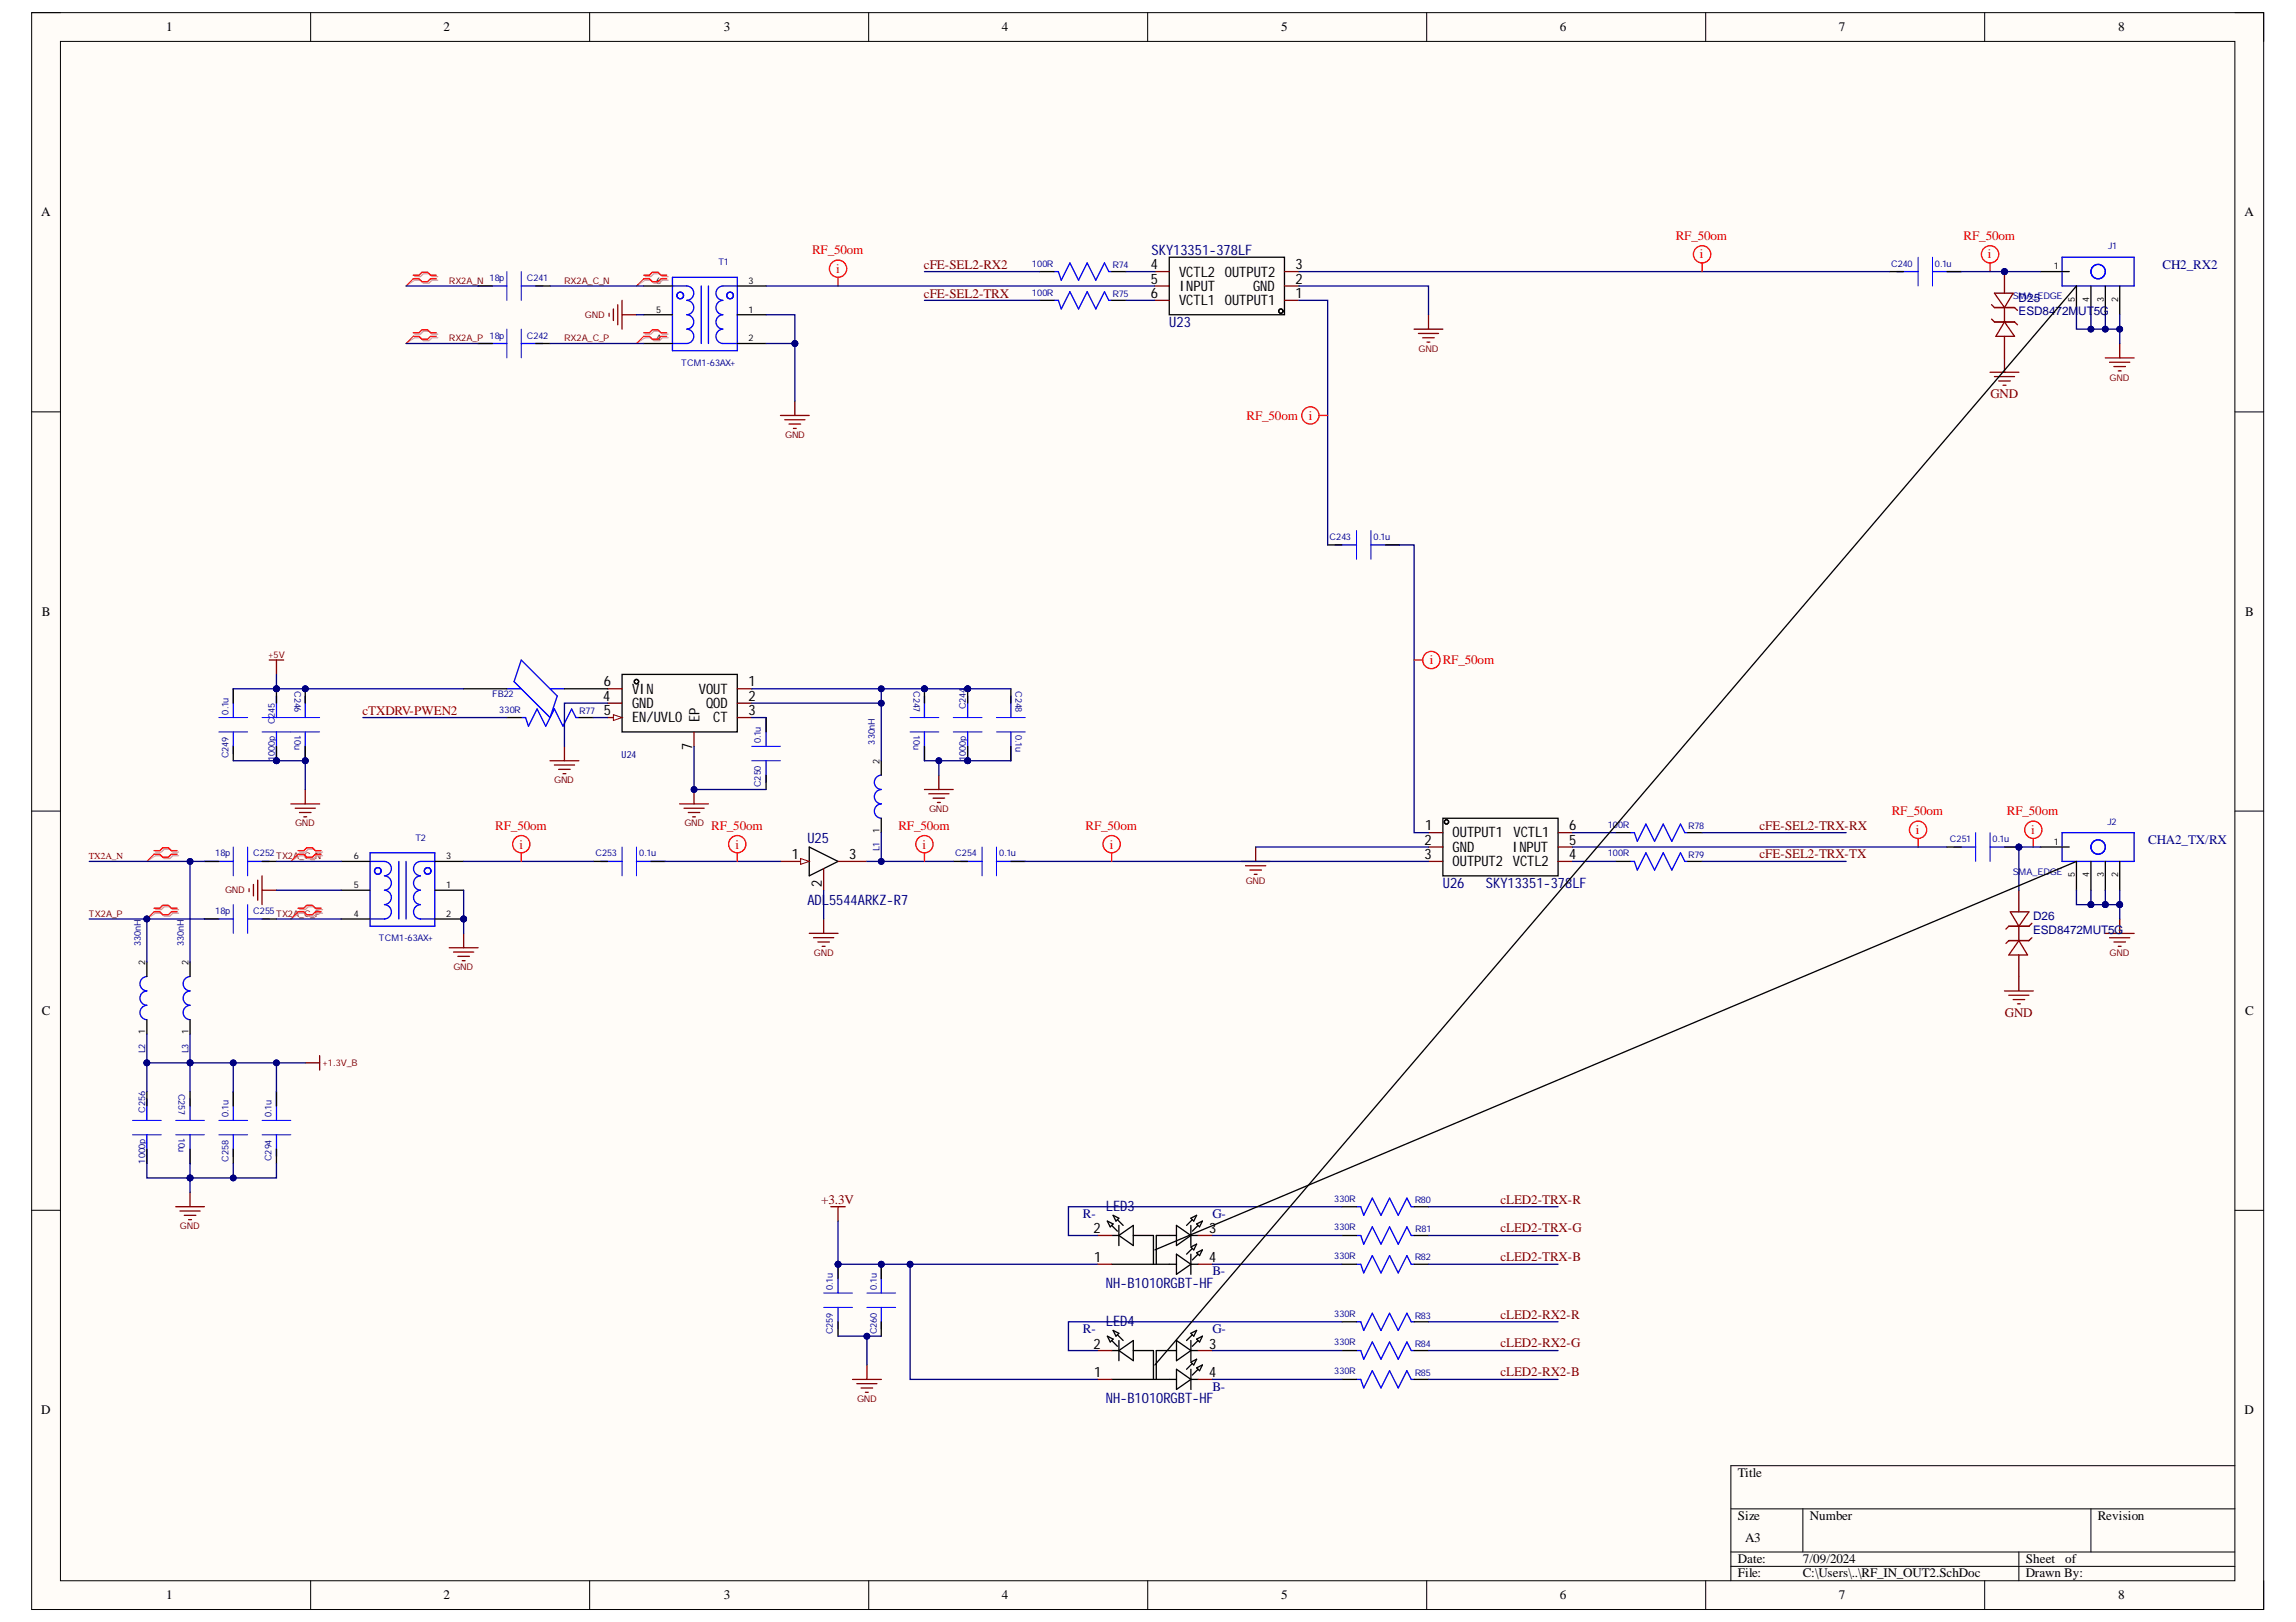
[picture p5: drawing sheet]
<svg xmlns="http://www.w3.org/2000/svg" width="297mm" height="210mm" viewBox="0 0 297 210" stroke-linecap="round" stroke-linejoin="round" font-family="sans-serif">
<defs><g id="words">
<g font-size="1.9">
<text x="148.9" y="34.9">4</text>
<text x="152.5" y="35.8">VCTL2 OUTPUT2</text>
<text x="167.6" y="34.9">3</text>
<text x="148.9" y="36.7">5</text>
<text x="148.9" y="38.6">6</text>
<text x="152.5" y="37.7">INPUT</text>
<text x="152.5" y="39.5">VCTL1 OUTPUT1</text>
<text x="162.1" y="37.7">GND</text>
<text x="167.6" y="38.6">1</text>
<text x="167.6" y="36.7">2</text>
<text x="78.1" y="88.8">6</text>
<text x="81.8" y="89.8">VIN</text>
<text x="90.4" y="89.8">VOUT</text>
<text x="96.8" y="88.8">1</text>
<text x="78.1" y="90.7">4</text>
<text x="78.1" y="92.6">5</text>
<text x="81.8" y="91.6">GND</text>
<text x="81.8" y="93.5">EN/UVLO</text>
<text x="90.5" y="93.4" transform="rotate(-90 90.5 93.4)">EP</text>
<text x="91.3" y="91.6">QOD</text>
<text x="92.3" y="93.5">CT</text>
<text x="96.8" y="90.7">2</text>
<text x="96.8" y="92.6">3</text>
<text x="89.6" y="97" transform="rotate(-90 89.6 97)">7</text>
<text x="184.4" y="107.4">1</text>
<text x="203" y="107.4">6</text>
<text x="102.4" y="111.2">1</text>
<text x="109.9" y="111.2">3</text>
<text x="184.3" y="109.3">2</text>
<text x="184.3" y="111.2">3</text>
<text x="187.9" y="108.4">OUTPUT1</text>
<text x="187.9" y="110.2">GND</text>
<text x="187.9" y="112.1">OUTPUT2 VCTL2</text>
<text x="195.6" y="110.2">INPUT</text>
<text x="195.8" y="108.4">VCTL1</text>
<text x="203" y="111.2">4</text>
<text x="203" y="109.3">5</text>
<text x="106.3" y="114.7" transform="rotate(-90 106.3 114.7)">2</text>
<text x="141.5" y="159.6">2</text>
<text x="156.4" y="159.6">3</text>
<text x="141.5" y="163.3">1</text>
<text x="156.4" y="163.3">4</text>
<text x="141.5" y="174.5">2</text>
<text x="141.5" y="178.3">1</text>
<text x="156.4" y="174.5">3</text>
<text x="156.4" y="178.3">4</text>
</g>
<g font-size="1.9" fill="#000080">
<text x="149" y="33">SKY13351-378LF</text>
<text x="151.3" y="42.3">U23</text>
<text x="104.5" y="109.1">U25</text>
<text x="104.5" y="117.2">ADL5544ARKZ-R7</text>
<text x="186.7" y="114.9">U26</text>
<text x="192.2" y="114.9">SKY13351-378LF</text>
<text x="143.1" y="156.8">LED3</text>
<text x="143.1" y="166.7">NH-B1010RGBT-HF</text>
<text x="143.1" y="171.7">LED4</text>
<text x="143.1" y="181.6">NH-B1010RGBT-HF</text>
</g>
<g font-size="1.7">
<text x="21.5" y="4.1">1</text>
<text x="57.4" y="4.1">2</text>
<text x="93.6" y="4.1">3</text>
<text x="129.6" y="4.1">4</text>
<text x="165.8" y="4.1">5</text>
<text x="201.8" y="4.1">6</text>
<text x="237.9" y="4.1">7</text>
<text x="274" y="4.1">8</text>
<text x="5.3" y="28">A</text>
<text x="290.4" y="28">A</text>
<text x="5.4" y="79.7">B</text>
<text x="290.4" y="79.7">B</text>
<text x="5.4" y="131.3">C</text>
<text x="290.4" y="131.3">C</text>
<text x="5.3" y="183">D</text>
<text x="290.4" y="183">D</text>
<text x="224.8" y="191.1">Title</text>
<text x="224.8" y="196.7">Size</text>
<text x="234.2" y="196.7">Number</text>
<text x="271.4" y="196.7">Revision</text>
<text x="224.8" y="202.3">Date:</text>
<text x="225.8" y="199.5">A3</text>
<text x="233.2" y="202.3">7/09/2024</text>
<text x="262.1" y="202.3">Sheet</text>
<text x="267.2" y="202.3">of</text>
<text x="21.5" y="206.9">1</text>
<text x="57.4" y="206.9">2</text>
<text x="93.6" y="206.9">3</text>
<text x="129.6" y="206.9">4</text>
<text x="165.8" y="206.9">5</text>
<text x="201.8" y="206.9">6</text>
<text x="224.8" y="204.1">File:</text>
<text x="233.2" y="204.1">C:\Users\..\RF_IN_OUT2.SchDoc</text>
<text x="237.9" y="206.9">7</text>
<text x="262.1" y="204.1">Drawn By:</text>
<text x="274" y="206.9">8</text>
</g>
<g font-size="1.7" fill="#f00">
<text x="105.1" y="32.9">RF_50om</text>
<text x="108.2" y="35.3">i</text>
<text x="216.8" y="31.1">RF_50om</text>
<text x="219.9" y="33.4">i</text>
<text x="254" y="31.1">RF_50om</text>
<text x="257.2" y="33.4">i</text>
<text x="161.3" y="54.3">RF_50om</text>
<text x="169.3" y="54.3">i</text>
<text x="185" y="86">i</text>
<text x="186.7" y="86">RF_50om</text>
<text x="64.1" y="107.4">RF_50om</text>
<text x="92" y="107.4">RF_50om</text>
<text x="116.2" y="107.4">RF_50om</text>
<text x="140.4" y="107.4">RF_50om</text>
<text x="244.7" y="105.5">RF_50om</text>
<text x="247.9" y="108">i</text>
<text x="259.6" y="105.5">RF_50om</text>
<text x="262.8" y="108">i</text>
<text x="67.2" y="109.8">i</text>
<text x="95.2" y="109.8">i</text>
<text x="119.4" y="109.8">i</text>
<text x="143.6" y="109.8">i</text>
</g>
<g font-size="1.7" fill="#800000">
<text x="119.5" y="34.8">cFE-SEL2-RX2</text>
<text x="119.5" y="38.5">cFE-SEL2-TRX</text>
<text x="257.5" y="51.5">GND</text>
<text x="227.6" y="107.4">cFE-SEL2-TRX-RX</text>
<text x="227.6" y="111.1">cFE-SEL2-TRX-TX</text>
<text x="259.4" y="131.6">GND</text>
<text x="106.2" y="155.8">+3.3V</text>
<text x="194.1" y="155.8">cLED2-TRX-R</text>
<text x="194.1" y="159.5">cLED2-TRX-G</text>
<text x="194.1" y="163.2">cLED2-TRX-B</text>
<text x="194.1" y="170.6">cLED2-RX2-R</text>
<text x="194.1" y="174.4">cLED2-RX2-G</text>
<text x="194.1" y="178.1">cLED2-RX2-B</text>
</g>
<g font-size="1.7" fill="#000080">
<text x="279.8" y="34.8">CH2_RX2</text>
<text x="277.9" y="109.2">CHA2_TX/RX</text>
<text x="140.1" y="157.6">R-</text>
<text x="156.9" y="157.6">G-</text>
<text x="156.9" y="165.1">B-</text>
<text x="140.1" y="172.5">R-</text>
<text x="156.9" y="172.5">G-</text>
<text x="156.9" y="179.9">B-</text>
</g>
<text font-size="1.7" fill="#980000" x="46.9" y="92.5">cTXDRV-PWEN2</text>
<g font-size="1.5" fill="#000080">
<text x="261.2" y="39.1">D25</text>
<text x="261.2" y="40.8">ESD8472MUT5G</text>
<text x="263" y="119.1">D26</text>
<text x="263" y="120.8">ESD8472MUT5G</text>
</g>
<text font-size="1.3" fill="#000080" x="80.4" y="98.1">U24</text>
<g font-size="1.2" fill="#000080">
<text x="92.9" y="34.4">T1</text>
<text x="133.5" y="34.5">100R</text>
<text x="143.9" y="34.7">R74</text>
<text x="244.6" y="34.5">C240</text>
<text x="250.3" y="34.5">0.1u</text>
<text x="272.8" y="32.2">J1</text>
<text x="63.3" y="36.4">18p</text>
<text x="68.1" y="36.4">C241</text>
<text x="133.5" y="38.2">100R</text>
<text x="143.9" y="38.4">R75</text>
<text x="260.4" y="38.8">SMA_EDGE</text>
<text x="63.3" y="43.8">18p</text>
<text x="68.1" y="43.8">C242</text>
<text x="88.1" y="47.4">TCM1-63AX+</text>
<text x="172" y="69.9">C243</text>
<text x="177.7" y="69.9">0.1u</text>
<text x="38.1" y="89.4" transform="rotate(90 38.1 89.4)">C246</text>
<text x="118.2" y="89.4" transform="rotate(90 118.2 89.4)">C247</text>
<text x="131.4" y="89.4" transform="rotate(90 131.4 89.4)">C248</text>
<text x="29.5" y="92.5" transform="rotate(-90 29.5 92.5)">0.1u</text>
<text x="35.6" y="93.7" transform="rotate(-90 35.6 93.7)">C245</text>
<text x="38.1" y="95.1" transform="rotate(90 38.1 95.1)">10u</text>
<text x="63.7" y="90.2">FB22</text>
<text x="64.6" y="92.2">330R</text>
<text x="74.9" y="92.4">R77</text>
<text x="118.2" y="95.1" transform="rotate(90 118.2 95.1)">10u</text>
<text x="124.9" y="91.8" transform="rotate(-90 124.9 91.8)">C244</text>
<text x="131.4" y="95.1" transform="rotate(90 131.4 95.1)">0.1u</text>
<text x="29.5" y="98.1" transform="rotate(-90 29.5 98.1)">C249</text>
<text x="35.6" y="98.5" transform="rotate(-90 35.6 98.5)">1000p</text>
<text x="98.5" y="101.9" transform="rotate(-90 98.5 101.9)">C250</text>
<text x="98.5" y="96.2" transform="rotate(-90 98.5 96.2)">0.1u</text>
<text x="113.2" y="96.4" transform="rotate(-90 113.2 96.4)">330nH</text>
<text x="124.9" y="98.5" transform="rotate(-90 124.9 98.5)">1000p</text>
<text x="208" y="107.1">100R</text>
<text x="218.4" y="107.3">R78</text>
<text x="272.7" y="106.8">J2</text>
<text x="27.9" y="110.8">18p</text>
<text x="32.8" y="110.8">C252</text>
<text x="53.8" y="108.8">T2</text>
<text x="77" y="110.8">C253</text>
<text x="82.7" y="110.8">0.1u</text>
<text x="113.8" y="110.2" transform="rotate(-90 113.8 110.2)">L1</text>
<text x="123.6" y="110.8">C254</text>
<text x="129.3" y="110.8">0.1u</text>
<text x="208" y="110.8">100R</text>
<text x="218.4" y="111">R79</text>
<text x="252.3" y="109">C251</text>
<text x="257.8" y="109">0.1u</text>
<text x="260.4" y="113.3">SMA_EDGE</text>
<text x="27.9" y="118.3">18p</text>
<text x="32.8" y="118.3">C255</text>
<text x="18.2" y="122.4" transform="rotate(-90 18.2 122.4)">330nH</text>
<text x="23.8" y="122.4" transform="rotate(-90 23.8 122.4)">330nH</text>
<text x="49" y="121.8">TCM1-63AX+</text>
<text x="18.8" y="136.3" transform="rotate(-90 18.8 136.3)">L2</text>
<text x="24.4" y="136.3" transform="rotate(-90 24.4 136.3)">L3</text>
<text x="18.8" y="144" transform="rotate(-90 18.8 144)">C256</text>
<text x="23.1" y="141.5" transform="rotate(90 23.1 141.5)">C257</text>
<text x="23.1" y="147.2" transform="rotate(90 23.1 147.2)">10u</text>
<text x="29.5" y="144.6" transform="rotate(-90 29.5 144.6)">0.1u</text>
<text x="35.1" y="144.6" transform="rotate(-90 35.1 144.6)">0.1u</text>
<text x="18.8" y="150.6" transform="rotate(-90 18.8 150.6)">1000p</text>
<text x="29.5" y="150.3" transform="rotate(-90 29.5 150.3)">C258</text>
<text x="35.1" y="150.3" transform="rotate(-90 35.1 150.3)">C294</text>
<text x="172.6" y="155.5">330R</text>
<text x="183" y="155.7">R80</text>
<text x="172.6" y="159.2">330R</text>
<text x="183.1" y="159.4">R81</text>
<text x="107.8" y="166.9" transform="rotate(-90 107.8 166.9)">0.1u</text>
<text x="113.4" y="166.9" transform="rotate(-90 113.4 166.9)">0.1u</text>
<text x="172.6" y="162.9">330R</text>
<text x="183" y="163.1">R82</text>
<text x="107.8" y="172.7" transform="rotate(-90 107.8 172.7)">C259</text>
<text x="113.4" y="172.7" transform="rotate(-90 113.4 172.7)">C260</text>
<text x="172.6" y="170.4">330R</text>
<text x="183" y="170.6">R83</text>
<text x="172.6" y="174.1">330R</text>
<text x="172.6" y="177.8">330R</text>
<text x="183" y="174.4">R84</text>
<text x="183" y="178.1">R85</text>
</g>
<g font-size="1.2">
<text x="265.7" y="34.9">1</text>
<text x="84.9" y="40.4">5</text>
<text x="84.9" y="36.7">6</text>
<text x="96.8" y="36.7">3</text>
<text x="96.8" y="40.4">1</text>
<text x="268.4" y="39.1" transform="rotate(-90 268.4 39.1)">5</text>
<text x="270.3" y="39.1" transform="rotate(-90 270.3 39.1)">4</text>
<text x="272.2" y="39.1" transform="rotate(-90 272.2 39.1)">3</text>
<text x="274" y="39.1" transform="rotate(-90 274 39.1)">2</text>
<text x="84.9" y="44.2">4</text>
<text x="96.8" y="44.2">2</text>
<text x="113.8" y="98.8" transform="rotate(-90 113.8 98.8)">2</text>
<text x="113.8" y="107.8" transform="rotate(-90 113.8 107.8)">1</text>
<text x="45.8" y="111.2">6</text>
<text x="57.7" y="111.2">3</text>
<text x="265.7" y="109.3">1</text>
<text x="268.4" y="113.5" transform="rotate(-90 268.4 113.5)">5</text>
<text x="270.3" y="113.5" transform="rotate(-90 270.3 113.5)">4</text>
<text x="272.2" y="113.5" transform="rotate(-90 272.2 113.5)">3</text>
<text x="274" y="113.5" transform="rotate(-90 274 113.5)">2</text>
<text x="45.8" y="118.7">4</text>
<text x="45.8" y="115">5</text>
<text x="57.7" y="115">1</text>
<text x="57.7" y="118.7">2</text>
<text x="18.8" y="124.9" transform="rotate(-90 18.8 124.9)">2</text>
<text x="24.4" y="124.9" transform="rotate(-90 24.4 124.9)">2</text>
<text x="18.8" y="133.8" transform="rotate(-90 18.8 133.8)">1</text>
<text x="24.4" y="133.8" transform="rotate(-90 24.4 133.8)">1</text>
</g>
<g font-size="1.2" fill="#800000">
<text x="58.1" y="36.7">RX2A_N</text>
<text x="73" y="36.7">RX2A_C_N</text>
<text x="75.7" y="41.1">GND</text>
<text x="58.1" y="44.2">RX2A_P</text>
<text x="73" y="44.2">RX2A_C_P</text>
<text x="183.5" y="45.5">GND</text>
<text x="272.9" y="49.2">GND</text>
<text x="101.6" y="56.7">GND</text>
<text x="34.7" y="85.1">+5V</text>
<text x="71.7" y="101.4">GND</text>
<text x="38.2" y="106.9">GND</text>
<text x="88.5" y="106.9">GND</text>
<text x="120.2" y="105.1">GND</text>
<text x="11.5" y="111.2">TX2A_N</text>
<text x="35.7" y="111.2">TX2A_C_N</text>
<text x="11.5" y="118.7">TX2A_P</text>
<text x="29.1" y="115.6">GND</text>
<text x="35.7" y="118.7">TX2A_C_P</text>
<text x="161.2" y="114.4">GND</text>
<text x="58.7" y="125.6">GND</text>
<text x="105.3" y="123.7">GND</text>
<text x="272.9" y="123.7">GND</text>
<text x="41.7" y="137.9">+1.3V_B</text>
<text x="23.3" y="159.1">GND</text>
<text x="110.9" y="181.4">GND</text>
</g>
</g></defs>
<path d="M4.1 1.6h288.8v206.7h-288.8z" fill-rule="evenodd" fill="#fffcf8"/>
<path d="M4.1 1.6h288.8v206.7h-288.8z" fill="none" stroke="#000" stroke-width=".13"/>
<path d="M7.8 5.4h281.3v199.2h-281.3z" fill-rule="evenodd" fill="#fffcf8"/>
<g fill="none" stroke="#000" stroke-width=".13">
<path d="M4.1 1.6h3.7M7.8 5.4h281.3v199.2h-281.3zM40.2 1.6v3.8M76.3 1.6v3.8M112.4 1.6v3.8M148.5 1.6v3.8M184.6 1.6v3.8M220.7 1.6v3.8M256.8 1.6v3.8M289.1 1.6h3.8v3.8M4.1 53.3h3.7M289.1 53.3h3.8"/>
<path d="M4.1 105h3.7M289.1 105h3.8M4.1 156.6h3.7M289.1 156.6h3.8M223.9 195.3h65.2M233.2 195.3v5.5M270.5 195.3v5.5M289.1 189.7h-65.2v14.9M40.2 204.6v3.7M76.3 204.6v3.7M112.4 204.6v3.7M148.5 204.6v3.7"/>
<path d="M184.6 204.6v3.7M220.7 204.6v3.7M223.9 200.8h65.2M223.9 202.7h65.2M256.8 204.6v3.7M261.2 200.8v3.8M292.9 204.6v3.7"/>
</g>
<g fill="none" stroke="#00f" stroke-width=".17">
<path d="M87 37h1.9a.93 .93 0 0 1 .9 .9 .93 .93 0 0 1-.9 1 .93 .93 0 0 1 .9 .9 .93 .93 0 0 1-.9 .9 .93 .93 0 0 1 .9 1 .93 .93 0 0 1-.9 .9 .93 .93 0 0 1 .9 .9 .93 .93 0 0 1-.9 1h-1.9M87 35.9h8.4v9.5h-8.4zM90.7 37v7.5M91.7 37v7.5M93.5 37a.93 .93 0 0 0-.9 .9 .93 .93 0 0 0 .9 1 .93 .93 0 0 0-.9 .9 .93 .93 0 0 0 .9 .9 .93 .93 0 0 0-.9 1 .93 .93 0 0 0 .9 .9 .93 .93 0 0 0-.9 .9 .93 .93 0 0 0 .9 1M93.5 37h1.9M93.5 44.5h1.9"/>
<circle cx="88" cy="38.2" r=".43"/>
<circle cx="94.5" cy="38.2" r=".43"/>
</g>
<path d="M83.3 37h3.7M95.4 37h3.7M83.3 40.7h3.7M83.3 44.5h3.7M95.4 40.7h3.7M95.4 44.5h3.7" fill="none" stroke="#000" stroke-width=".17"/>
<circle cx="60" cy="118.9" r=".37" fill="#000080"/>
<circle cx="60" cy="118.9" r=".37" fill="none" stroke="#000080" stroke-width=".13"/>
<g fill="none" stroke="#00f" stroke-width=".17">
<path d="M47.9 111.5h1.8a.93 .93 0 0 1 .9 .9 .93 .93 0 0 1-.9 .9 .93 .93 0 0 1 .9 1 .93 .93 0 0 1-.9 .9 .93 .93 0 0 1 .9 .9 .93 .93 0 0 1-.9 1 .93 .93 0 0 1 .9 .9 .93 .93 0 0 1-.9 .9h-1.8M47.9 110.4h8.4v9.5h-8.4zM51.6 111.5v7.4M52.5 111.5v7.4M56.3 111.5h-1.9a.93 .93 0 0 0-.9 .9 .93 .93 0 0 0 .9 .9 .93 .93 0 0 0-.9 1 .93 .93 0 0 0 .9 .9 .93 .93 0 0 0-.9 .9 .93 .93 0 0 0 .9 1 .93 .93 0 0 0-.9 .9 .93 .93 0 0 0 .9 .9h1.9"/>
<circle cx="48.9" cy="112.7" r=".43"/>
<circle cx="55.3" cy="112.7" r=".43"/>
</g>
<path d="M56.3 111.5h3.7M56.3 115.2h3.7M56.3 118.9h3.7" fill="none" stroke="#000" stroke-width=".17"/>
<circle cx="60" cy="118.9" r=".37" fill="#000080"/>
<circle cx="60" cy="118.9" r=".37" fill="none" stroke="#000080" stroke-width=".13"/>
<g fill="none" stroke="#000" stroke-width=".17">
<path d="M61.8 37h1.9M69.3 37h1.9M61.8 44.5h1.9M69.3 44.5h1.9M26.4 118.9h1.9M26.4 111.5h1.9M33.9 118.9h1.9M33.9 111.5h1.9M44.1 118.9h3.8M44.1 115.2h3.8M44.1 111.5h3.8M264 109.6h3.7"/>
<path d="M268.6 111.5v3.7M270.5 111.5v3.7M272.4 111.5v3.7M274.2 111.5v3.7M19 141.3v1.8M19 148.7v1.9M24.6 141.3v1.8M24.6 148.7v1.9"/>
</g>
<g fill="none" stroke="#00f" stroke-width=".17">
<path d="M61.8 37h3.8M67.4 37h2.8M61.8 44.5h3.8M67.4 44.5h2.8M26.4 111.5h3.8M26.4 118.9h3.8M32 111.5h2.8M32 118.9h2.8M266.8 107.8h9.3v3.7h-9.3zM19 142.2v2.8M19 146.9v3.7M24.6 142.2v2.8"/>
<path d="M24.6 146.9v3.7"/>
<circle cx="271.4" cy="109.6" r=".93"/>
</g>
<path d="M65.6 35.1v3.8M67.4 35.1v3.8M65.6 42.6v3.7M67.4 42.6v3.7M30.2 109.6v3.7M30.2 117.1v3.7M32 109.6v3.7M32 117.1v3.7M17.1 145h3.8M17.1 146.9h3.8M22.7 145h3.7M22.7 146.9h3.7" fill="none" stroke="#00f" stroke-width=".13"/>
<circle cx="261.2" cy="109.6" r=".37" fill="#000080"/>
<circle cx="261.2" cy="109.6" r=".37" fill="none" stroke="#000080" stroke-width=".13"/>
<path d="M252.8 109.6h2.8M257.5 109.6h3.7" fill="none" stroke="#00f" stroke-width=".17"/>
<path d="M255.6 107.8v3.7M257.5 107.8v3.7" fill="none" stroke="#00f" stroke-width=".13"/>
<path d="M251.9 109.6h1.8M259.3 109.6h1.9" fill="none" stroke="#000" stroke-width=".17"/>
<circle cx="261.2" cy="109.6" r=".37" fill="#000080"/>
<circle cx="261.2" cy="109.6" r=".37" fill="none" stroke="#000080" stroke-width=".13"/>
<g fill="none" stroke="#800000" stroke-width=".17">
<path d="M79.4 40v1.5M79.9 39.4v2.6M80.5 38.9v3.7M78.8 40.5v.4M80.5 40.7h1.8M101 53.8h3.7M101.5 54.3h2.6M102.1 54.9h1.5M102.6 55.4h.4M102.8 51.9v1.9M32.2 115v.4M32.8 114.5v1.4"/>
<path d="M33.3 113.9v2.6M33.9 113.3v3.8M33.9 115.2h1.9M274.2 118.9v1.9M39.5 137.5h1.9M41.4 136.6v1.9M58.1 122.6h3.7M58.7 123.2h2.6M59.2 123.8h1.5M59.8 124.3h.4M60 120.8v1.8M259.3 128.2h3.7"/>
<path d="M259.9 128.8h2.6M260.4 129.4h1.5M261 129.9h.4M261.2 126.4v1.8M272.4 120.8h3.7M272.9 121.4h2.6M273.5 121.9h1.5M274 122.5h.4M22.7 156.2h3.7M23.3 156.7h2.6M23.8 157.3h1.5M24.4 157.8h.4"/>
<path d="M24.6 154.3v1.9"/>
</g>
<path d="M260.1 118h2.4l-1.3 1.9zM261.2 115.2v2.8M261.2 119.9v1.8M262.9 119.5l-.4 .4h-2.6l-.4 .3M261.2 123.6v2.8M261.2 121.7l1.1 1.9h-2.4zM262.9 121.4l-.4 .3h-2.6l-.4 .4" fill="none" stroke="#800" stroke-width=".17"/>
<path d="M19 126.4a.93 .93 0 0 0-.9 .9 .93 .93 0 0 0 .9 .9 .93 .93 0 0 0-.9 1 .93 .93 0 0 0 .9 .9 .93 .93 0 0 0-.9 .9 .93 .93 0 0 0 .9 1M24.6 126.4a.93 .93 0 0 0-.9 .9 .93 .93 0 0 0 .9 .9 .93 .93 0 0 0-.9 1 .93 .93 0 0 0 .9 .9 .93 .93 0 0 0-.9 .9 .93 .93 0 0 0 .9 1" fill="none" stroke="#00f" stroke-width=".17"/>
<path d="M19 124.5v1.9M19 132v1.8M24.6 124.5v1.9M24.6 132v1.8" fill="none" stroke="#000" stroke-width=".17"/>
<path d="M20.1 110.3h.8l.3-.4h.8l.4 .4h.7M20.1 110.7h.8l.3 .4h.8l.4-.4h.7M20.1 117.7h.8l.3-.4h.8l.4 .4h.7M20.1 118.2h.8l.3 .4h.8l.4-.4h.7" fill="none" stroke="#d0a19e" stroke-width=".17"/>
<path d="M20.1 110.7l-1.1 .8M20.1 118.2l-1.1 .7" fill="none" stroke="#d0a19e" stroke-width=".13"/>
<path d="M19.9 110.1h.8l.3-.4h.8l.4 .4h.7M19.9 110.5h.8l.3 .4h.8l.4-.4h.7M19.9 117.5h.8l.3-.3h.8l.4 .3h.7M19.9 118h.8l.3 .4h.8l.4-.4h.7" fill="none" stroke="#f00" stroke-width=".17"/>
<path d="M19.9 110.5l-.9 1M19.9 118l-.9 .9" fill="none" stroke="#f00" stroke-width=".13"/>
<circle cx="19" cy="118.9" r=".37" fill="#000080"/>
<circle cx="19" cy="118.9" r=".37" fill="none" stroke="#000080" stroke-width=".13"/>
<path d="M53.6 35.8h.8l.4-.4h.7l.4 .4h.7M53.6 36.3h.8l.4 .3h.7l.4-.3h.7M83.5 35.8h.7l.4-.4h.7l.4 .4h.7M83.5 36.3h.7l.4 .3h.7l.4-.3h.7M53.6 43.2h.8l.4-.3h.7l.4 .3h.7M53.6 43.7h.8l.4 .4h.7l.4-.4h.7M83.5 43.2h.7l.4-.3h.7l.4 .3h.7M83.5 43.7h.7l.4 .4h.7l.4-.4h.7M38.7 110.3h.8l.4-.4h.7l.4 .4h.7M38.7 110.7h.8l.4 .4h.7l.4-.4h.7M38.7 117.7h.8l.4-.4h.7l.4 .4h.7M38.7 118.2h.8l.4 .4h.7l.4-.4h.7" fill="none" stroke="#d0a19e" stroke-width=".17"/>
<path d="M53.6 36.3l-1.1 .7M83.5 36.3l-1.2 .7M53.6 43.7l-1.1 .8M83.5 43.7l-1.2 .8M38.7 110.7l-1.1 .8M38.7 118.2l-1.1 .7" fill="none" stroke="#d0a19e" stroke-width=".13"/>
<g fill="none" stroke="#f00" stroke-width=".17">
<path d="M53.5 35.6h.7l.4-.4h.7l.4 .4h.7M53.5 36.1h.7l.4 .3h.7l.4-.3h.7M83.3 35.6h.7l.4-.4h.7l.4 .4h.8M83.3 36.1h.7l.4 .3h.7l.4-.3h.8M108.4 35.9v1.1M53.5 43.1h.7l.4-.4h.7l.4 .4h.7M53.5 43.5h.7l.4 .4h.7l.4-.4h.7M83.3 43.1h.7l.4-.4h.7l.4 .4h.8M83.3 43.5h.7l.4 .4h.7l.4-.4h.8M38.6 110.1h.7l.4-.4h.7l.4 .4h.7M38.6 110.5h.7l.4 .4h.7l.4-.4h.7M38.6 117.5h.7l.4-.3h.7l.4 .3h.7"/>
<path d="M38.6 118h.7l.4 .4h.7l.4-.4h.7M248.1 108.5v1.1M263 108.5v1.1"/>
<circle cx="108.4" cy="34.8" r="1.12"/>
<circle cx="248.1" cy="107.4" r="1.12"/>
<circle cx="263.1" cy="107.4" r="1.12"/>
</g>
<path d="M53.5 36.1l-1 .9M83.3 36.1l-1 .9M53.5 43.5l-1 1M83.3 43.5l-1 1M38.6 110.5l-1 1M38.6 118l-1 .9" fill="none" stroke="#f00" stroke-width=".13"/>
<g fill="none" stroke="#000" stroke-width=".17">
<path d="M151.3 33.3h14.9v7.4h-14.9zM264 35.1h3.7M268.6 37v3.7M270.5 37v3.7M272.4 37v3.7M274.2 37v3.7M186.7 105.9h14.9v7.4h-14.9z"/>
<circle cx="165.7" cy="40.3" r=".28"/>
<circle cx="187.1" cy="106.4" r=".28"/>
</g>
<path d="M149.4 38.9h1.9M149.4 37h1.9M149.4 35.1h1.9M166.2 38.9h1.8M166.2 37h1.8M166.2 35.1h1.8M184.8 107.8h1.9M184.8 109.6h1.9M184.8 111.5h1.9M201.6 107.8h1.8M201.6 109.6h1.8M201.6 111.5h1.8" fill="none" stroke="#800" stroke-width=".17"/>
<g fill="none" stroke="#00f" stroke-width=".17">
<path d="M266.8 33.3h9.3v3.7h-9.3z"/>
<circle cx="271.4" cy="35.1" r=".93"/>
</g>
<path d="M272.4 46.3h3.7M272.9 46.9h2.6M273.5 47.4h1.5M274 48h.4M274.2 44.5v1.8" fill="none" stroke="#800000" stroke-width=".17"/>
<circle cx="259.3" cy="35.1" r=".37" fill="#000080"/>
<circle cx="259.3" cy="35.1" r=".37" fill="none" stroke="#000080" stroke-width=".13"/>
<path d="M259.3 35.1v2.8M259.3 43.5v2.8" fill="none" stroke="#800" stroke-width=".17"/>
<circle cx="259.3" cy="35.1" r=".37" fill="#000080"/>
<circle cx="259.3" cy="35.1" r=".37" fill="none" stroke="#000080" stroke-width=".13"/>
<path d="M257.7 39.4l.3 .4h2.6l.4 .4M258 37.9h2.4l-1.1 1.9zM259.3 39.8v1.9M257.7 41.3l.3 .4h2.6l.4 .3M259.3 41.7l1.3 1.8h-2.4zM101 111.5h3.7" fill="none" stroke="#800" stroke-width=".17"/>
<path d="M182.9 42.6h3.8M183.5 43.2h2.6M184.1 43.7h1.4M184.6 44.3h.4M184.8 40.7v1.9M257.5 48.2h3.7M258 48.7h2.6M258.6 49.3h1.5M259.1 49.9h.4M259.3 46.3v1.9" fill="none" stroke="#800000" stroke-width=".17"/>
<g fill="none" stroke="#f00" stroke-width=".17">
<path d="M257.5 34v1.1"/>
<circle cx="257.5" cy="32.9" r="1.12"/>
</g>
<path d="M245.4 35.1h2.7M250 35.1h3.7M172.7 70.5h2.8M177.4 70.5h3.7" fill="none" stroke="#00f" stroke-width=".17"/>
<path d="M248.1 33.3v3.7M250 33.3v3.7M175.5 68.7v3.7M177.4 68.7v3.7" fill="none" stroke="#00f" stroke-width=".13"/>
<path d="M244.4 35.1h1.9M251.9 35.1h1.8M171.8 70.5h1.8M179.2 70.5h1.9M104.7 109.6l3.7 1.9-3.7 1.8z" fill="none" stroke="#000" stroke-width=".17"/>
<path d="M103.6 111.1l1.1 .4-1.1 .4z" fill="#f8fcff"/>
<path d="M103.6 111.1l1.1 .4-1.1 .4z" fill="none" stroke="#800" stroke-width=".13"/>
<path d="M78.6 91h1.9M78.6 92.9h1.9M95.4 89.1h1.8M95.4 91h1.8M95.4 92.9h1.8M106.6 112.4v2.8M108.4 111.5h3.7" fill="none" stroke="#800" stroke-width=".17"/>
<path d="M106.6 118.9v1.9M104.7 120.8h3.7M105.3 121.3h2.6M105.8 121.9h1.5M106.4 122.5h.3" fill="none" stroke="#800000" stroke-width=".17"/>
<path d="M77.7 111.5h2.8M82.3 111.5h3.8M114 100.3a.93 .93 0 0 0-.9 .9 .93 .93 0 0 0 .9 1 .93 .93 0 0 0-.9 .9 .93 .93 0 0 0 .9 .9 .93 .93 0 0 0-.9 1 .93 .93 0 0 0 .9 .9" fill="none" stroke="#00f" stroke-width=".17"/>
<path d="M80.5 109.6v3.7M82.3 109.6v3.7" fill="none" stroke="#00f" stroke-width=".13"/>
<path d="M80.5 87.3h14.9v7.4h-14.9zM114 98.4v1.9M76.7 111.5h1.9M84.2 111.5h1.9M114 105.9v1.9" fill="none" stroke="#000" stroke-width=".17"/>
<path d="M79.4 92.5l1.1 .4-1.1 .3z" fill="#f8fcff"/>
<path d="M79.4 92.5l1.1 .4-1.1 .3z" fill="none" stroke="#800" stroke-width=".13"/>
<path d="M78.6 89.1h1.9M89.8 94.7v1.9" fill="none" stroke="#800" stroke-width=".17"/>
<circle cx="82.3" cy="88.2" r=".28" fill="none" stroke="#000" stroke-width=".17"/>
<path d="M87.9 104h3.8M88.5 104.6h2.6M89 105.1h1.5M89.6 105.7h.4M89.8 102.2v1.8" fill="none" stroke="#800000" stroke-width=".17"/>
<circle cx="89.8" cy="102.2" r=".37" fill="#000080"/>
<circle cx="89.8" cy="102.2" r=".37" fill="none" stroke="#000080" stroke-width=".13"/>
<path d="M67.4 92.9h.6l.4 1.1 1.1-2.3 1.1 2.3 1.1-2.3 1.1 2.3 1.2-2.3 .5 1.2h.4M99.1 92.9v3.7M99.1 98.4v2.8" fill="none" stroke="#00f" stroke-width=".17"/>
<path d="M97.2 98.4h3.8M97.2 96.6h3.8" fill="none" stroke="#00f" stroke-width=".13"/>
<path d="M65.6 92.9h1.8M74.9 92.9h1.8M99.1 92.9v1.8M99.1 100.3v1.9" fill="none" stroke="#000" stroke-width=".17"/>
<circle cx="119.6" cy="89.1" r=".37" fill="#000080"/>
<circle cx="119.6" cy="89.1" r=".37" fill="none" stroke="#000080" stroke-width=".13"/>
<path d="M119.6 90.1v2.8M119.6 94.7v3.7" fill="none" stroke="#00f" stroke-width=".17"/>
<path d="M117.7 92.9h3.8M117.7 94.7h3.8" fill="none" stroke="#00f" stroke-width=".13"/>
<path d="M119.6 89.1v1.9" fill="none" stroke="#000" stroke-width=".17"/>
<circle cx="119.6" cy="89.1" r=".37" fill="#000080"/>
<circle cx="119.6" cy="89.1" r=".37" fill="none" stroke="#000080" stroke-width=".13"/>
<path d="M119.6 96.6v1.8" fill="none" stroke="#000" stroke-width=".17"/>
<circle cx="125.2" cy="89.1" r=".37" fill="#000080"/>
<circle cx="125.2" cy="89.1" r=".37" fill="none" stroke="#000080" stroke-width=".13"/>
<circle cx="125.2" cy="98.4" r=".37" fill="#000080"/>
<circle cx="125.2" cy="98.4" r=".37" fill="none" stroke="#000080" stroke-width=".13"/>
<circle cx="125.2" cy="98.4" r=".37" fill="#000080"/>
<circle cx="125.2" cy="98.4" r=".37" fill="none" stroke="#000080" stroke-width=".13"/>
<path d="M125.2 90.1v2.8M125.2 94.7v3.7" fill="none" stroke="#00f" stroke-width=".17"/>
<path d="M123.3 92.9h3.8M123.3 94.7h3.8" fill="none" stroke="#00f" stroke-width=".13"/>
<path d="M125.2 89.1v1.9" fill="none" stroke="#000" stroke-width=".17"/>
<circle cx="125.2" cy="89.1" r=".37" fill="#000080"/>
<circle cx="125.2" cy="89.1" r=".37" fill="none" stroke="#000080" stroke-width=".13"/>
<path d="M125.2 96.6v1.8" fill="none" stroke="#000" stroke-width=".17"/>
<circle cx="125.2" cy="98.4" r=".37" fill="#000080"/>
<circle cx="125.2" cy="98.4" r=".37" fill="none" stroke="#000080" stroke-width=".13"/>
<circle cx="125.2" cy="89.1" r=".37" fill="#000080"/>
<circle cx="125.2" cy="89.1" r=".37" fill="none" stroke="#000080" stroke-width=".13"/>
<g fill="none" stroke="#800000" stroke-width=".17">
<path d="M34.8 85.4h1.9M35.8 85.4v1.9M71.2 98.4h3.7M71.7 99h2.6M72.3 99.6h1.5M73 96.6v1.8M72.8 100.1h.4M119.6 102.2h3.7M120.2 102.7h2.6M120.7 103.3h1.5M121.3 103.8h.3M121.5 100.3v1.9"/>
<path d="M160.6 111.5h3.7M161.1 112h2.7M161.7 112.6h1.5M162.3 113.2h.3M162.4 109.6v1.9"/>
</g>
<path d="M124.3 111.5h2.8M128.9 111.5h3.7M210.9 111.5h.5l.4 1.1 1.1-2.2 1.2 2.2 1.1-2.2 1.1 2.2 1.1-2.2 .6 1.1h.3M210.9 107.8h.5l.4 1.1 1.1-2.3 1.2 2.3 1.1-2.3 1.1 2.3 1.1-2.3 .6 1.2h.3" fill="none" stroke="#00f" stroke-width=".17"/>
<path d="M127.1 109.6v3.7M128.9 109.6v3.7" fill="none" stroke="#00f" stroke-width=".13"/>
<path d="M123.3 111.5h1.9M130.8 111.5h1.8M209 111.5h1.9M209 107.8h1.9M218.3 111.5h1.9M218.3 107.8h1.9" fill="none" stroke="#000" stroke-width=".17"/>
<circle cx="39.5" cy="89.1" r=".37" fill="#000080"/>
<circle cx="39.5" cy="89.1" r=".37" fill="none" stroke="#000080" stroke-width=".13"/>
<circle cx="39.5" cy="98.4" r=".37" fill="#000080"/>
<circle cx="39.5" cy="98.4" r=".37" fill="none" stroke="#000080" stroke-width=".13"/>
<path d="M39.5 90.1v2.8M39.5 94.7v3.7" fill="none" stroke="#00f" stroke-width=".17"/>
<path d="M37.6 92.9h3.8M37.6 94.7h3.8" fill="none" stroke="#00f" stroke-width=".13"/>
<path d="M39.5 89.1v1.9" fill="none" stroke="#000" stroke-width=".17"/>
<circle cx="39.5" cy="89.1" r=".37" fill="#000080"/>
<circle cx="39.5" cy="89.1" r=".37" fill="none" stroke="#000080" stroke-width=".13"/>
<path d="M39.5 96.6v1.8" fill="none" stroke="#000" stroke-width=".17"/>
<circle cx="39.5" cy="98.4" r=".37" fill="#000080"/>
<circle cx="39.5" cy="98.4" r=".37" fill="none" stroke="#000080" stroke-width=".13"/>
<path d="M37.6 104h3.8M38.2 104.6h2.6M38.7 105.1h1.5M39.3 105.7h.4M39.5 102.2v1.8" fill="none" stroke="#800000" stroke-width=".17"/>
<circle cx="35.8" cy="89.1" r=".37" fill="#000080"/>
<circle cx="35.8" cy="89.1" r=".37" fill="none" stroke="#000080" stroke-width=".13"/>
<circle cx="35.8" cy="98.4" r=".37" fill="#000080"/>
<circle cx="35.8" cy="98.4" r=".37" fill="none" stroke="#000080" stroke-width=".13"/>
<circle cx="35.8" cy="98.4" r=".37" fill="#000080"/>
<circle cx="35.8" cy="98.4" r=".37" fill="none" stroke="#000080" stroke-width=".13"/>
<path d="M35.8 90.1v2.8M35.8 94.7v3.7" fill="none" stroke="#00f" stroke-width=".17"/>
<path d="M33.9 92.9h3.7M33.9 94.7h3.7" fill="none" stroke="#00f" stroke-width=".13"/>
<path d="M35.8 89.1v1.9" fill="none" stroke="#000" stroke-width=".17"/>
<circle cx="35.8" cy="89.1" r=".37" fill="#000080"/>
<circle cx="35.8" cy="89.1" r=".37" fill="none" stroke="#000080" stroke-width=".13"/>
<path d="M35.8 96.6v1.8" fill="none" stroke="#000" stroke-width=".17"/>
<circle cx="35.8" cy="98.4" r=".37" fill="#000080"/>
<circle cx="35.8" cy="98.4" r=".37" fill="none" stroke="#000080" stroke-width=".13"/>
<path d="M65.6 89.1h1.8M67.4 85.4l4.7 4.7-.9 2.8-4.7-4.7zM71.2 89.1h1.8M175.5 159.9h.5l.4 1.1 1.1-2.2 1.2 2.2 1.1-2.2 1.1 2.2 1.1-2.2 .6 1.1h.3M175.5 156.2h.5l.4 1.1 1.1-2.3 1.2 2.3 1.1-2.3 1.1 2.3 1.1-2.3 .6 1.2h.3M175.5 163.6h.5l.4 1.1 1.1-2.2 1.2 2.2 1.1-2.2 1.1 2.2 1.1-2.2 .6 1.1h.3M175.5 174.8h.5l.4 1.1 1.1-2.2 1.2 2.2 1.1-2.2 1.1 2.2 1.1-2.2 .6 1.1h.3M175.5 178.5h.5l.4 1.1 1.1-2.2 1.2 2.2 1.1-2.2 1.1 2.2 1.1-2.2 .6 1.1h.3M175.5 171.1h.5l.4 1.1 1.1-2.3 1.2 2.3 1.1-2.3 1.1 2.3 1.1-2.3 .6 1.2h.3" fill="none" stroke="#00f" stroke-width=".17"/>
<g fill="none" stroke="#000" stroke-width=".17">
<path d="M60 89.1h5.6M73 89.1h5.6M143.3 158l.7 .4-.4 .4zM143.8 158.6l.8 .7M143.8 159.9h1M144 157.3l.8 .4-.4 .3zM144.6 157.8l.7 .8M144.8 158.6v2.6M144.8 159.9l1.8-1.3v2.6zM146.6 159.9h2.6v3.7M152.2 159.9h-2.6v3.7M152.2 158.6l1.9 1.3-1.9 1.3z"/>
<path d="M154.1 159.9h.9M154.1 158.6v2.6M154.1 157.7l.7-.4-.4 .7zM154.3 157.8l-.8 .8M154.8 158.4l.8-.4-.4 .8zM155 158.6l-.7 .7M173.6 159.9h1.9M173.6 156.2h1.9M182.9 159.9h1.9M182.9 156.2h1.9M143.3 172.9l.7 .4-.4 .4zM143.8 163.6h8.4"/>
<path d="M143.8 173.5l.8 .7M143.8 174.8h1M143.8 178.5h8.4M144 172.2l.8 .3-.4 .4zM144.6 172.7l.7 .8M144.8 174.8l1.8-1.3v2.6zM144.8 173.5v2.6M146.6 174.8h2.6v3.7M152.2 162.3l1.9 1.3-1.9 1.3zM152.2 173.5l1.9 1.3-1.9 1.3zM152.2 177.2l1.9 1.3-1.9 1.3zM152.2 174.8h-2.6v3.7"/>
<path d="M154.1 163.6h.9M154.1 162.3v2.6M154.1 161.4l.7-.4-.4 .7zM154.1 172.5l.7-.3-.4 .7zM154.1 174.8h.9M154.1 178.5h.9M154.1 173.5v2.6M154.1 177.2v2.6M154.1 176.3l.7-.4-.4 .7zM154.2 176.5l-.7 .7M154.2 172.7l-.7 .8M154.3 161.6l-.8 .7"/>
<path d="M154.8 162.1l.8-.4-.4 .8zM154.8 177l.8-.4-.4 .8zM154.8 173.3l.8-.4-.4 .8zM155 162.3l-.7 .7M155 177.2l-.8 .7M155 173.5l-.8 .7M173.6 163.6h1.9M173.6 174.8h1.9M173.6 178.5h1.9M173.6 171.1h1.9M182.9 163.6h1.9M182.9 174.8h1.9"/>
<path d="M182.9 178.5h1.9M182.9 171.1h1.9"/>
</g>
<path d="M142 159.9h1.8M155 159.9h1.9M142 163.6h1.8M142 178.5h1.8M142 174.8h1.8M155 163.6h1.9M155 178.5h1.9M155 174.8h1.9" fill="none" stroke="#800" stroke-width=".17"/>
<path d="M107.5 156.2h1.9M108.4 156.2v1.8" fill="none" stroke="#800000" stroke-width=".17"/>
<circle cx="114" cy="163.6" r=".37" fill="#000080"/>
<circle cx="114" cy="163.6" r=".37" fill="none" stroke="#000080" stroke-width=".13"/>
<path d="M114 163.6v3.7M114 169.2v2.8" fill="none" stroke="#00f" stroke-width=".17"/>
<path d="M112.1 169.2h3.8M112.1 167.3h3.8" fill="none" stroke="#00f" stroke-width=".13"/>
<path d="M114 163.6v1.9M114 171.1v1.8" fill="none" stroke="#000" stroke-width=".17"/>
<circle cx="114" cy="163.6" r=".37" fill="#000080"/>
<circle cx="114" cy="163.6" r=".37" fill="none" stroke="#000080" stroke-width=".13"/>
<circle cx="108.4" cy="163.6" r=".37" fill="#000080"/>
<circle cx="108.4" cy="163.6" r=".37" fill="none" stroke="#000080" stroke-width=".13"/>
<path d="M108.4 163.6v3.7M108.4 169.2v2.8" fill="none" stroke="#00f" stroke-width=".17"/>
<path d="M106.6 169.2h3.7M106.6 167.3h3.7" fill="none" stroke="#00f" stroke-width=".13"/>
<path d="M108.4 163.6v1.9M108.4 171.1v1.8" fill="none" stroke="#000" stroke-width=".17"/>
<circle cx="108.4" cy="163.6" r=".37" fill="#000080"/>
<circle cx="108.4" cy="163.6" r=".37" fill="none" stroke="#000080" stroke-width=".13"/>
<path d="M110.3 178.5h3.7M110.8 179.1h2.7M111.4 179.6h1.5M112.2 176.6v1.9M112 180.2h.3" fill="none" stroke="#800000" stroke-width=".17"/>
<path d="M136.4 35.1h.5l.4 1.2 1.1-2.3 1.1 2.3 1.2-2.3 1.1 2.3 1.1-2.3 .5 1.1h.4M136.4 38.9h.5l.4 1.1 1.1-2.2 1.1 2.2 1.2-2.2 1.1 2.2 1.1-2.2 .5 1.1h.4M30.2 89.1v3.8M30.2 94.7v2.8M130.8 90.1v2.8M130.8 94.7v3.7M30.2 141.3v3.7M30.2 146.9v2.7" fill="none" stroke="#00f" stroke-width=".17"/>
<path d="M134.5 35.1h1.9M134.5 38.9h1.9M143.8 35.1h1.9M143.8 38.9h1.9M30.2 89.1v1.9M30.2 96.6v1.8M130.8 89.1v1.9M130.8 96.6v1.8M30.2 141.3v1.8M30.2 148.7v1.9" fill="none" stroke="#000" stroke-width=".17"/>
<path d="M28.3 94.7h3.7M28.3 92.9h3.7M128.9 94.7h3.7M128.9 92.9h3.7M28.3 146.9h3.7M28.3 145h3.7" fill="none" stroke="#00f" stroke-width=".13"/>
<path d="M99.1 44.5h3.7" fill="none" stroke="#000080" stroke-width=".17"/>
<circle cx="102.8" cy="44.5" r=".37" fill="#000080"/>
<circle cx="102.8" cy="44.5" r=".37" fill="none" stroke="#000080" stroke-width=".13"/>
<path d="M82.3 40.7h1M35.8 115.2h8.3M19 150.6v1.8h5.6" fill="none" stroke="#000080" stroke-width=".17"/>
<circle cx="24.6" cy="152.4" r=".37" fill="#000080"/>
<circle cx="24.6" cy="152.4" r=".37" fill="none" stroke="#000080" stroke-width=".13"/>
<path d="M24.6 150.6v1.8" fill="none" stroke="#000080" stroke-width=".17"/>
<circle cx="24.6" cy="152.4" r=".37" fill="#000080"/>
<circle cx="24.6" cy="152.4" r=".37" fill="none" stroke="#000080" stroke-width=".13"/>
<path d="M24.6 152.4v1.9" fill="none" stroke="#000080" stroke-width=".17"/>
<circle cx="24.6" cy="152.4" r=".37" fill="#000080"/>
<circle cx="24.6" cy="152.4" r=".37" fill="none" stroke="#000080" stroke-width=".13"/>
<path d="M272.4 115.2v1.9" fill="none" stroke="#000080" stroke-width=".17"/>
<circle cx="272.4" cy="117.1" r=".38" fill="#000080"/>
<circle cx="272.4" cy="117.1" r=".38" fill="none" stroke="#000080" stroke-width=".13"/>
<path d="M272.4 117.1h1.8" fill="none" stroke="#000080" stroke-width=".17"/>
<circle cx="272.4" cy="117.1" r=".38" fill="#000080"/>
<circle cx="272.4" cy="117.1" r=".38" fill="none" stroke="#000080" stroke-width=".13"/>
<circle cx="274.2" cy="117.1" r=".38" fill="#000080"/>
<circle cx="274.2" cy="117.1" r=".38" fill="none" stroke="#000080" stroke-width=".13"/>
<path d="M270.5 115.2v1.9" fill="none" stroke="#000080" stroke-width=".17"/>
<circle cx="270.5" cy="117.1" r=".38" fill="#000080"/>
<circle cx="270.5" cy="117.1" r=".38" fill="none" stroke="#000080" stroke-width=".13"/>
<path d="M270.5 117.1h1.9" fill="none" stroke="#000080" stroke-width=".17"/>
<circle cx="270.5" cy="117.1" r=".38" fill="#000080"/>
<circle cx="270.5" cy="117.1" r=".38" fill="none" stroke="#000080" stroke-width=".13"/>
<circle cx="272.4" cy="117.1" r=".38" fill="#000080"/>
<circle cx="272.4" cy="117.1" r=".38" fill="none" stroke="#000080" stroke-width=".13"/>
<path d="M268.6 115.2v1.9h1.9" fill="none" stroke="#000080" stroke-width=".17"/>
<circle cx="270.5" cy="117.1" r=".38" fill="#000080"/>
<circle cx="270.5" cy="117.1" r=".38" fill="none" stroke="#000080" stroke-width=".13"/>
<path d="M274.2 115.2v1.9" fill="none" stroke="#000080" stroke-width=".17"/>
<circle cx="274.2" cy="117.1" r=".38" fill="#000080"/>
<circle cx="274.2" cy="117.1" r=".38" fill="none" stroke="#000080" stroke-width=".13"/>
<path d="M274.2 117.1v1.8" fill="none" stroke="#000080" stroke-width=".17"/>
<circle cx="274.2" cy="117.1" r=".38" fill="#000080"/>
<circle cx="274.2" cy="117.1" r=".38" fill="none" stroke="#000080" stroke-width=".13"/>
<path d="M60 115.2v3.7" fill="none" stroke="#000080" stroke-width=".17"/>
<circle cx="60" cy="118.9" r=".37" fill="#000080"/>
<circle cx="60" cy="118.9" r=".37" fill="none" stroke="#000080" stroke-width=".13"/>
<path d="M60 118.9v1.9" fill="none" stroke="#000080" stroke-width=".17"/>
<circle cx="60" cy="118.9" r=".37" fill="#000080"/>
<circle cx="60" cy="118.9" r=".37" fill="none" stroke="#000080" stroke-width=".13"/>
<path d="M99.1 40.7h3.7v3.8" fill="none" stroke="#000080" stroke-width=".17"/>
<circle cx="102.8" cy="44.5" r=".37" fill="#000080"/>
<circle cx="102.8" cy="44.5" r=".37" fill="none" stroke="#000080" stroke-width=".13"/>
<path d="M102.8 44.5v7.4" fill="none" stroke="#000080" stroke-width=".17"/>
<circle cx="102.8" cy="44.5" r=".37" fill="#000080"/>
<circle cx="102.8" cy="44.5" r=".37" fill="none" stroke="#000080" stroke-width=".13"/>
<path d="M24.6 137.5v3.8" fill="none" stroke="#000080" stroke-width=".17"/>
<circle cx="24.6" cy="137.5" r=".37" fill="#000080"/>
<circle cx="24.6" cy="137.5" r=".37" fill="none" stroke="#000080" stroke-width=".13"/>
<path d="M19 137.5v3.8" fill="none" stroke="#000080" stroke-width=".17"/>
<circle cx="19" cy="137.5" r=".37" fill="#000080"/>
<circle cx="19" cy="137.5" r=".37" fill="none" stroke="#000080" stroke-width=".13"/>
<path d="M19 133.8v3.7" fill="none" stroke="#000080" stroke-width=".17"/>
<circle cx="19" cy="137.5" r=".37" fill="#000080"/>
<circle cx="19" cy="137.5" r=".37" fill="none" stroke="#000080" stroke-width=".13"/>
<path d="M19 137.5h5.6" fill="none" stroke="#000080" stroke-width=".17"/>
<circle cx="19" cy="137.5" r=".37" fill="#000080"/>
<circle cx="19" cy="137.5" r=".37" fill="none" stroke="#000080" stroke-width=".13"/>
<circle cx="24.6" cy="137.5" r=".37" fill="#000080"/>
<circle cx="24.6" cy="137.5" r=".37" fill="none" stroke="#000080" stroke-width=".13"/>
<path d="M24.6 133.8v3.7" fill="none" stroke="#000080" stroke-width=".17"/>
<circle cx="24.6" cy="137.5" r=".37" fill="#000080"/>
<circle cx="24.6" cy="137.5" r=".37" fill="none" stroke="#000080" stroke-width=".13"/>
<path d="M52.5 37h9.3M71.2 37h12.1M52.5 44.5h9.3M71.2 44.5h12.1M35.8 111.5h8.3M35.8 118.9h8.3M261.2 109.6h2.8" fill="none" stroke="#000080" stroke-width=".17"/>
<circle cx="261.2" cy="109.6" r=".37" fill="#000080"/>
<circle cx="261.2" cy="109.6" r=".37" fill="none" stroke="#000080" stroke-width=".13"/>
<path d="M19 118.9v5.6" fill="none" stroke="#000080" stroke-width=".17"/>
<circle cx="19" cy="118.9" r=".37" fill="#000080"/>
<circle cx="19" cy="118.9" r=".37" fill="none" stroke="#000080" stroke-width=".13"/>
<path d="M24.6 111.5v13" fill="none" stroke="#000080" stroke-width=".17"/>
<circle cx="24.6" cy="111.5" r=".37" fill="#000080"/>
<circle cx="24.6" cy="111.5" r=".37" fill="none" stroke="#000080" stroke-width=".13"/>
<path d="M261.2 109.6v5.6" fill="none" stroke="#000080" stroke-width=".17"/>
<circle cx="261.2" cy="109.6" r=".37" fill="#000080"/>
<circle cx="261.2" cy="109.6" r=".37" fill="none" stroke="#000080" stroke-width=".13"/>
<path d="M272.4 40.7v1.9" fill="none" stroke="#000080" stroke-width=".17"/>
<circle cx="272.4" cy="42.6" r=".37" fill="#000080"/>
<circle cx="272.4" cy="42.6" r=".37" fill="none" stroke="#000080" stroke-width=".13"/>
<path d="M270.5 40.7v1.9" fill="none" stroke="#000080" stroke-width=".17"/>
<circle cx="270.5" cy="42.6" r=".37" fill="#000080"/>
<circle cx="270.5" cy="42.6" r=".37" fill="none" stroke="#000080" stroke-width=".13"/>
<path d="M274.2 40.7v1.9" fill="none" stroke="#000080" stroke-width=".17"/>
<circle cx="274.2" cy="42.6" r=".37" fill="#000080"/>
<circle cx="274.2" cy="42.6" r=".37" fill="none" stroke="#000080" stroke-width=".13"/>
<path d="M259.3 35.1h4.7M203.4 109.6h48.5" fill="none" stroke="#000080" stroke-width=".17"/>
<circle cx="259.3" cy="35.1" r=".37" fill="#000080"/>
<circle cx="259.3" cy="35.1" r=".37" fill="none" stroke="#000080" stroke-width=".13"/>
<path d="M168 37h16.8v3.7M89.8 96.6v5.6h9.3M97.2 92.9h1.9M86.1 111.5h14.9M106.6 115.2v3.7" fill="none" stroke="#000080" stroke-width=".17"/>
<circle cx="89.8" cy="102.2" r=".37" fill="#000080"/>
<circle cx="89.8" cy="102.2" r=".37" fill="none" stroke="#000080" stroke-width=".13"/>
<path d="M76.7 92.9h1.9M114 107.8v3.7h-1.9" fill="none" stroke="#000080" stroke-width=".17"/>
<circle cx="114" cy="111.5" r=".37" fill="#000080"/>
<circle cx="114" cy="111.5" r=".37" fill="none" stroke="#000080" stroke-width=".13"/>
<path d="M97.2 89.1h16.8v1.9" fill="none" stroke="#000080" stroke-width=".17"/>
<circle cx="114" cy="89.1" r=".37" fill="#000080"/>
<circle cx="114" cy="89.1" r=".37" fill="none" stroke="#000080" stroke-width=".13"/>
<circle cx="114" cy="91" r=".37" fill="#000080"/>
<circle cx="114" cy="91" r=".37" fill="none" stroke="#000080" stroke-width=".13"/>
<path d="M114 89.1h5.6" fill="none" stroke="#000080" stroke-width=".17"/>
<circle cx="114" cy="89.1" r=".37" fill="#000080"/>
<circle cx="114" cy="89.1" r=".37" fill="none" stroke="#000080" stroke-width=".13"/>
<circle cx="119.6" cy="89.1" r=".37" fill="#000080"/>
<circle cx="119.6" cy="89.1" r=".37" fill="none" stroke="#000080" stroke-width=".13"/>
<path d="M78.6 91h-5.6v5.6M114 111.5h9.3" fill="none" stroke="#000080" stroke-width=".17"/>
<circle cx="114" cy="111.5" r=".37" fill="#000080"/>
<circle cx="114" cy="111.5" r=".37" fill="none" stroke="#000080" stroke-width=".13"/>
<path d="M121.5 98.4v1.9" fill="none" stroke="#000080" stroke-width=".17"/>
<circle cx="121.5" cy="98.4" r=".37" fill="#000080"/>
<circle cx="121.5" cy="98.4" r=".37" fill="none" stroke="#000080" stroke-width=".13"/>
<path d="M99.1 37h50.3M253.7 35.1h5.6M162.4 109.6h22.4" fill="none" stroke="#000080" stroke-width=".17"/>
<circle cx="259.3" cy="35.1" r=".37" fill="#000080"/>
<circle cx="259.3" cy="35.1" r=".37" fill="none" stroke="#000080" stroke-width=".13"/>
<path d="M35.8 87.3v1.8h24.2M60 111.5h16.7M203.4 107.8h5.6M203.4 111.5h5.6M220.2 107.8h18.6M220.2 111.5h18.6" fill="none" stroke="#000080" stroke-width=".17"/>
<circle cx="35.8" cy="89.1" r=".37" fill="#000080"/>
<circle cx="35.8" cy="89.1" r=".37" fill="none" stroke="#000080" stroke-width=".13"/>
<circle cx="39.5" cy="89.1" r=".37" fill="#000080"/>
<circle cx="39.5" cy="89.1" r=".37" fill="none" stroke="#000080" stroke-width=".13"/>
<path d="M117.7 163.6v14.9h24.3" fill="none" stroke="#000080" stroke-width=".17"/>
<circle cx="117.7" cy="163.6" r=".37" fill="#000080"/>
<circle cx="117.7" cy="163.6" r=".37" fill="none" stroke="#000080" stroke-width=".13"/>
<g fill="none" stroke="#000080" stroke-width=".17">
<path d="M156.9 159.9h16.7M173.6 156.2h-35.4v3.7h3.8M184.8 159.9h16.8M184.8 156.2h16.8M112.2 172.9v3.7M156.9 163.6h16.7M156.9 174.8h16.7M156.9 178.5h16.7M173.6 171.1h-35.4v3.7h3.8M184.8 163.6h16.8M184.8 174.8h16.8M184.8 178.5h16.8"/>
<path d="M184.8 171.1h16.8"/>
</g>
<circle cx="112.1" cy="172.9" r=".38" fill="#000080"/>
<circle cx="112.1" cy="172.9" r=".38" fill="none" stroke="#000080" stroke-width=".13"/>
<path d="M108.4 163.6h9.3" fill="none" stroke="#000080" stroke-width=".17"/>
<circle cx="108.4" cy="163.6" r=".37" fill="#000080"/>
<circle cx="108.4" cy="163.6" r=".37" fill="none" stroke="#000080" stroke-width=".13"/>
<circle cx="114" cy="163.6" r=".37" fill="#000080"/>
<circle cx="114" cy="163.6" r=".37" fill="none" stroke="#000080" stroke-width=".13"/>
<circle cx="117.7" cy="163.6" r=".37" fill="#000080"/>
<circle cx="117.7" cy="163.6" r=".37" fill="none" stroke="#000080" stroke-width=".13"/>
<path d="M117.7 163.6h24.3" fill="none" stroke="#000080" stroke-width=".17"/>
<circle cx="117.7" cy="163.6" r=".37" fill="#000080"/>
<circle cx="117.7" cy="163.6" r=".37" fill="none" stroke="#000080" stroke-width=".13"/>
<path d="M108.4 158v5.6" fill="none" stroke="#000080" stroke-width=".17"/>
<circle cx="108.4" cy="163.6" r=".37" fill="#000080"/>
<circle cx="108.4" cy="163.6" r=".37" fill="none" stroke="#000080" stroke-width=".13"/>
<path d="M119.6 35.1h14.9M119.6 38.9h14.9M145.7 35.1h3.7M145.7 38.9h3.7M30.2 89.1h5.6" fill="none" stroke="#000080" stroke-width=".17"/>
<circle cx="35.8" cy="89.1" r=".37" fill="#000080"/>
<circle cx="35.8" cy="89.1" r=".37" fill="none" stroke="#000080" stroke-width=".13"/>
<path d="M30.2 98.4h9.3v3.8" fill="none" stroke="#000080" stroke-width=".17"/>
<circle cx="35.8" cy="98.4" r=".37" fill="#000080"/>
<circle cx="35.8" cy="98.4" r=".37" fill="none" stroke="#000080" stroke-width=".13"/>
<circle cx="39.5" cy="98.4" r=".37" fill="#000080"/>
<circle cx="39.5" cy="98.4" r=".37" fill="none" stroke="#000080" stroke-width=".13"/>
<path d="M30.2 137.5v3.8" fill="none" stroke="#000080" stroke-width=".17"/>
<circle cx="30.2" cy="137.5" r=".37" fill="#000080"/>
<circle cx="30.2" cy="137.5" r=".37" fill="none" stroke="#000080" stroke-width=".13"/>
<path d="M30.2 150.6v1.8h-5.6" fill="none" stroke="#000080" stroke-width=".17"/>
<circle cx="30.2" cy="152.4" r=".37" fill="#000080"/>
<circle cx="30.2" cy="152.4" r=".37" fill="none" stroke="#000080" stroke-width=".13"/>
<circle cx="24.6" cy="152.4" r=".37" fill="#000080"/>
<circle cx="24.6" cy="152.4" r=".37" fill="none" stroke="#000080" stroke-width=".13"/>
<path d="M119.6 89.1h11.2" fill="none" stroke="#000080" stroke-width=".17"/>
<circle cx="119.6" cy="89.1" r=".37" fill="#000080"/>
<circle cx="119.6" cy="89.1" r=".37" fill="none" stroke="#000080" stroke-width=".13"/>
<circle cx="125.2" cy="89.1" r=".37" fill="#000080"/>
<circle cx="125.2" cy="89.1" r=".37" fill="none" stroke="#000080" stroke-width=".13"/>
<path d="M46.9 92.9h18.7M11.5 118.9h14.9" fill="none" stroke="#000080" stroke-width=".17"/>
<circle cx="19" cy="118.9" r=".37" fill="#000080"/>
<circle cx="19" cy="118.9" r=".37" fill="none" stroke="#000080" stroke-width=".13"/>
<path d="M11.5 111.5h14.9" fill="none" stroke="#000080" stroke-width=".17"/>
<circle cx="24.6" cy="111.5" r=".37" fill="#000080"/>
<circle cx="24.6" cy="111.5" r=".37" fill="none" stroke="#000080" stroke-width=".13"/>
<path d="M24.6 137.5h14.9" fill="none" stroke="#000080" stroke-width=".17"/>
<circle cx="24.6" cy="137.5" r=".37" fill="#000080"/>
<circle cx="24.6" cy="137.5" r=".37" fill="none" stroke="#000080" stroke-width=".13"/>
<circle cx="30.2" cy="137.5" r=".37" fill="#000080"/>
<circle cx="30.2" cy="137.5" r=".37" fill="none" stroke="#000080" stroke-width=".13"/>
<circle cx="35.8" cy="137.5" r=".37" fill="#000080"/>
<circle cx="35.8" cy="137.5" r=".37" fill="none" stroke="#000080" stroke-width=".13"/>
<path d="M119.6 98.4h11.2" fill="none" stroke="#000080" stroke-width=".17"/>
<circle cx="121.5" cy="98.4" r=".37" fill="#000080"/>
<circle cx="121.5" cy="98.4" r=".37" fill="none" stroke="#000080" stroke-width=".13"/>
<circle cx="125.2" cy="98.4" r=".37" fill="#000080"/>
<circle cx="125.2" cy="98.4" r=".37" fill="none" stroke="#000080" stroke-width=".13"/>
<path d="M268.6 40.7v1.9h5.6v1.9" fill="none" stroke="#000080" stroke-width=".17"/>
<circle cx="270.5" cy="42.6" r=".37" fill="#000080"/>
<circle cx="270.5" cy="42.6" r=".37" fill="none" stroke="#000080" stroke-width=".13"/>
<circle cx="272.4" cy="42.6" r=".37" fill="#000080"/>
<circle cx="272.4" cy="42.6" r=".37" fill="none" stroke="#000080" stroke-width=".13"/>
<circle cx="274.2" cy="42.6" r=".37" fill="#000080"/>
<circle cx="274.2" cy="42.6" r=".37" fill="none" stroke="#000080" stroke-width=".13"/>
<path d="M168 38.9h3.8v31.6M168 35.1h76.4M132.6 111.5h52.2M108.4 172.9h5.6" fill="none" stroke="#000080" stroke-width=".17"/>
<circle cx="112.1" cy="172.9" r=".38" fill="#000080"/>
<circle cx="112.1" cy="172.9" r=".38" fill="none" stroke="#000080" stroke-width=".13"/>
<path d="M181.1 70.5h1.8v37.3h1.9M97.2 91h16.8v7.4" fill="none" stroke="#000080" stroke-width=".17"/>
<g fill="none" stroke="#f00" stroke-width=".17">
<path d="M220.2 34v1.1M170.6 53.8h1.2M182.9 85.4h1.2M119.6 110.4v1.1M143.8 110.4v1.1"/>
<circle cx="220.2" cy="32.9" r="1.12"/>
<circle cx="169.5" cy="53.8" r="1.12"/>
<circle cx="185.2" cy="85.4" r="1.12"/>
<circle cx="119.6" cy="109.2" r="1.12"/>
<circle cx="143.8" cy="109.2" r="1.12"/>
</g>
<path d="M268.6 37l-119.2 139.6M268.6 111.5l-119.2 50.2" fill="none" stroke="#000" stroke-width=".17"/>
<circle cx="114" cy="91" r=".37" fill="#000080"/>
<circle cx="114" cy="91" r=".37" fill="none" stroke="#000080" stroke-width=".13"/>
<path d="M35.8 141.3v3.7M35.8 146.9v2.7" fill="none" stroke="#00f" stroke-width=".17"/>
<path d="M33.9 146.9h3.7M33.9 145h3.7" fill="none" stroke="#00f" stroke-width=".13"/>
<path d="M35.8 141.3v1.8M35.8 148.7v1.9" fill="none" stroke="#000" stroke-width=".17"/>
<path d="M35.8 137.5v3.8" fill="none" stroke="#000080" stroke-width=".17"/>
<circle cx="35.8" cy="137.5" r=".37" fill="#000080"/>
<circle cx="35.8" cy="137.5" r=".37" fill="none" stroke="#000080" stroke-width=".13"/>
<path d="M35.8 150.6v1.8h-5.6" fill="none" stroke="#000080" stroke-width=".17"/>
<circle cx="30.2" cy="152.4" r=".37" fill="#000080"/>
<circle cx="30.2" cy="152.4" r=".37" fill="none" stroke="#000080" stroke-width=".13"/>
<g fill="none" stroke="#f00" stroke-width=".17">
<path d="M67.4 110.4v1.1M95.4 110.4v1.1"/>
<circle cx="67.4" cy="109.2" r="1.12"/>
<circle cx="95.4" cy="109.2" r="1.12"/>
</g>
<use href="#words"/>
</svg>
